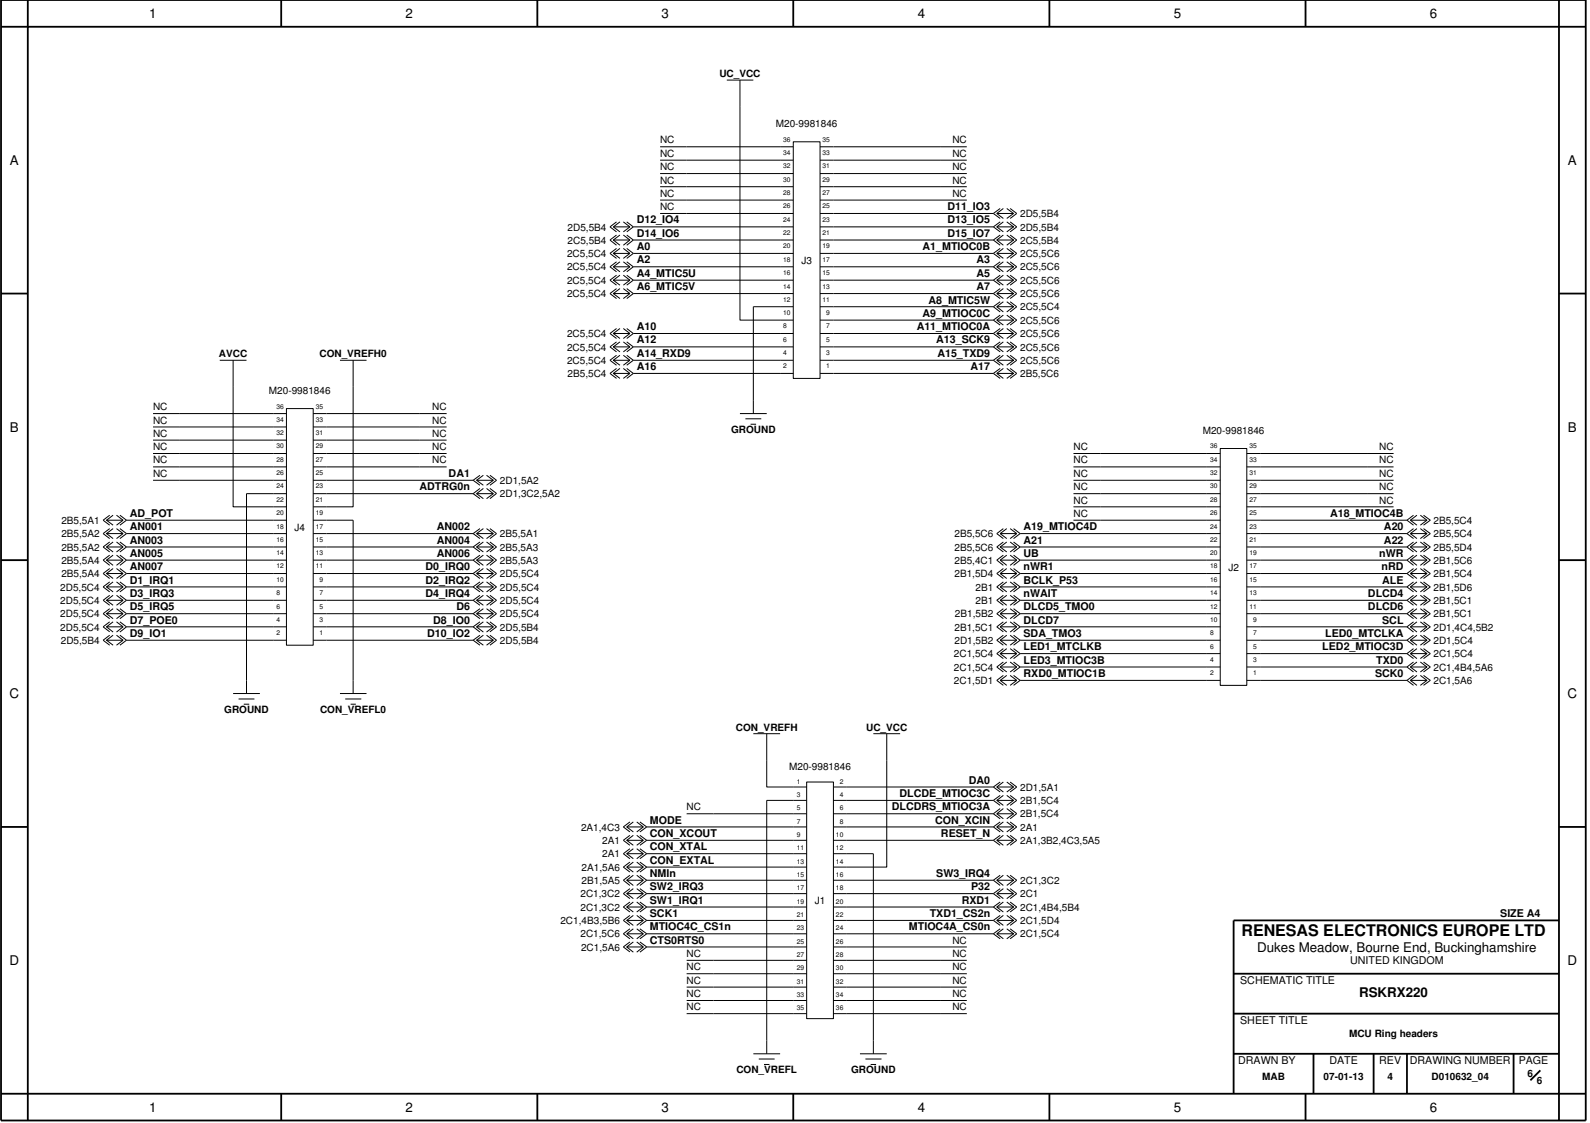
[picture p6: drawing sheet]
<svg xmlns="http://www.w3.org/2000/svg" width="297mm" height="210mm" viewBox="0 0 297 210" stroke-linecap="round" stroke-linejoin="round" font-family="sans-serif">
<defs><g id="words">
<text font-size="3" x="231.7" y="174.7">RENESAS ELECTRONICS EUROPE LTD</text>
<g font-size="2.5">
<text x="27.9" y="3.4">1</text>
<text x="75.7" y="3.4">2</text>
<text x="123.5" y="3.4">3</text>
<text x="171.2" y="3.4">4</text>
<text x="219" y="3.4">5</text>
<text x="266.8" y="3.4">6</text>
<text x="1.9" y="30.8">A</text>
<text x="292.6" y="30.8">A</text>
<text x="1.9" y="80.6">B</text>
<text x="292.6" y="80.6">B</text>
<text x="1.8" y="130.3">C</text>
<text x="292.5" y="130.3">C</text>
<text x="234.6" y="177.6">Dukes Meadow, Bourne End, Buckinghamshire</text>
<text x="1.8" y="180.1">D</text>
<text x="292.5" y="180.1">D</text>
<text x="253.6" y="186.1">RSKRX220</text>
<text x="27.9" y="207.5">1</text>
<text x="75.7" y="207.5">2</text>
<text x="123.5" y="207.5">3</text>
<text x="171.2" y="207.5">4</text>
<text x="219" y="207.5">5</text>
<text x="266.8" y="207.5">6</text>
</g>
<g font-size="2">
<text x="118.8" y="41.7">D12_IO4</text>
<text x="176.8" y="39.2">D11_IO3</text>
<text x="176.8" y="41.7">D13_IO5</text>
<text x="118.8" y="44.2">D14_IO6</text>
<text x="118.8" y="46.7">A0</text>
<text x="172.2" y="46.7">A1_MTIOC0B</text>
<text x="176.8" y="44.2">D15_IO7</text>
<text x="118.8" y="51.6">A4_MTIC5U</text>
<text x="118.8" y="49.1">A2</text>
<text x="182.2" y="51.6">A5</text>
<text x="182.2" y="49.1">A3</text>
<text x="118.8" y="54.1">A6_MTIC5V</text>
<text x="172.2" y="59.1">A9_MTIOC0C</text>
<text x="173.3" y="56.6">A8_MTIC5W</text>
<text x="182.2" y="54.1">A7</text>
<text x="118.8" y="64.1">A12</text>
<text x="118.8" y="61.6">A10</text>
<text x="171" y="61.6">A11_MTIOC0A</text>
<text x="174.7" y="64.1">A13_SCK9</text>
<text x="118.8" y="69.1">A16</text>
<text x="118.8" y="66.6">A14_RXD9</text>
<text x="174.9" y="66.6">A15_TXD9</text>
<text x="181.1" y="69.1">A17</text>
<text x="83.7" y="89">DA1</text>
<text x="78.3" y="91.5">ADTRG0n</text>
<text x="24.2" y="101.4">AN003</text>
<text x="24.2" y="98.9">AN001</text>
<text x="24.2" y="96.4">AD_POT</text>
<text x="81.5" y="98.9">AN002</text>
<text x="81.5" y="101.4">AN004</text>
<text x="191" y="101.4">A21</text>
<text x="191" y="98.9">A19_MTIOC4D</text>
<text x="248.2" y="96.4">A18_MTIOC4B</text>
<text x="258.2" y="98.9">A20</text>
<text x="258.2" y="101.4">A22</text>
<text x="24.2" y="106.4">AN007</text>
<text x="24.2" y="103.9">AN005</text>
<text x="79.4" y="106.4">D0_IRQ0</text>
<text x="81.5" y="103.9">AN006</text>
<text x="191" y="103.9">UB</text>
<text x="191" y="106.4">nWR1</text>
<text x="257.4" y="103.9">nWR</text>
<text x="257.8" y="106.4">nRD</text>
<text x="24.2" y="111.4">D3_IRQ3</text>
<text x="24.2" y="113.9">D5_IRQ5</text>
<text x="24.2" y="108.9">D1_IRQ1</text>
<text x="79.4" y="111.4">D4_IRQ4</text>
<text x="79.4" y="108.9">D2_IRQ2</text>
<text x="85.1" y="113.9">D6</text>
<text x="191" y="113.9">DLCD5_TMO0</text>
<text x="191" y="111.4">nWAIT</text>
<text x="191" y="108.9">BCLK_P53</text>
<text x="255.3" y="111.4">DLCD4</text>
<text x="255.3" y="113.9">DLCD6</text>
<text x="257.9" y="108.9">ALE</text>
<text x="24.2" y="118.9">D9_IO1</text>
<text x="24.2" y="116.4">D7_POE0</text>
<text x="79.7" y="118.9">D10_IO2</text>
<text x="80.8" y="116.4">D8_IO0</text>
<text x="191" y="118.9">SDA_TMO3</text>
<text x="191" y="116.4">DLCD7</text>
<text x="247.3" y="118.9">LED0_MTCLKA</text>
<text x="257.9" y="116.4">SCL</text>
<text x="191" y="123.8">LED3_MTIOC3B</text>
<text x="191" y="121.3">LED1_MTCLKB</text>
<text x="246.7" y="121.3">LED2_MTIOC3D</text>
<text x="256.8" y="123.8">TXD0</text>
<text x="191" y="126.3">RXD0_MTIOC1B</text>
<text x="256.6" y="126.3">SCK0</text>
<text x="167.8" y="148.7">DLCDE_MTIOC3C</text>
<text x="180.8" y="146.2">DA0</text>
<text x="121.3" y="153.7">MODE</text>
<text x="166.4" y="151.2">DLCDRS_MTIOC3A</text>
<text x="174.5" y="153.7">CON_XCIN</text>
<text x="121.3" y="156.2">CON_XCOUT</text>
<text x="121.3" y="161.2">CON_EXTAL</text>
<text x="121.3" y="158.7">CON_XTAL</text>
<text x="175.6" y="156.2">RESET_N</text>
<text x="121.3" y="166.2">SW2_IRQ3</text>
<text x="121.3" y="163.7">NMIn</text>
<text x="174.7" y="163.7">SW3_IRQ4</text>
<text x="181.2" y="166.2">P32</text>
<text x="121.3" y="173.6">MTIOC4C_CS1n</text>
<text x="121.3" y="171.1">SCK1</text>
<text x="121.3" y="168.6">SW1_IRQ1</text>
<text x="169.6" y="173.6">MTIOC4A_CS0n</text>
<text x="173.5" y="171.1">TXD1_CS2n</text>
<text x="179.5" y="168.6">RXD1</text>
<text x="279.9" y="171.1">SIZE A4</text>
<text x="121.3" y="176.1">CTS0RTS0</text>
<text x="251.9" y="179.9">UNITED KINGDOM</text>
<text x="231.4" y="183.6">SCHEMATIC TITLE</text>
<text x="231.4" y="191.1">SHEET TITLE</text>
<text x="231" y="198.6">DRAWN BY</text>
<text x="248.1" y="198.6">DATE</text>
<text x="257.4" y="198.6">REV</text>
<text x="263.1" y="198.6">DRAWING NUMBER</text>
<text x="283.4" y="198.6">PAGE</text>
</g>
<g font-size="1.9">
<text x="134.2" y="14.4">UC_VCC</text>
<text x="144.8" y="23.8">M20-9981846</text>
<text x="123.2" y="29.3">NC</text>
<text x="123.2" y="26.8">NC</text>
<text x="177.7" y="26.8">NC</text>
<text x="177.7" y="29.3">NC</text>
<text x="123.2" y="34.2">NC</text>
<text x="123.2" y="31.8">NC</text>
<text x="177.7" y="31.8">NC</text>
<text x="177.7" y="34.2">NC</text>
<text x="123.2" y="39.2">NC</text>
<text x="123.2" y="36.7">NC</text>
<text x="177.7" y="36.7">NC</text>
<text x="190.4" y="40.5">2D5,5B4</text>
<text x="105.8" y="48">2C5,5C4</text>
<text x="105.9" y="43">2D5,5B4</text>
<text x="105.9" y="45.5">2C5,5B4</text>
<text x="190.4" y="43">2D5,5B4</text>
<text x="190.4" y="48">2C5,5C6</text>
<text x="190.4" y="45.5">2C5,5B4</text>
<text x="105.8" y="50.5">2C5,5C4</text>
<text x="105.8" y="53">2C5,5C4</text>
<text x="149.5" y="49.2">J3</text>
<text x="190.4" y="53">2C5,5C6</text>
<text x="190.4" y="50.5">2C5,5C6</text>
<text x="105.8" y="55.5">2C5,5C4</text>
<text x="190.4" y="55.5">2C5,5C6</text>
<text x="190.4" y="57.9">2C5,5C4</text>
<text x="105.8" y="62.9">2C5,5C4</text>
<text x="105.8" y="65.4">2C5,5C4</text>
<text x="190.4" y="62.9">2C5,5C6</text>
<text x="190.4" y="65.4">2C5,5C6</text>
<text x="190.4" y="60.4">2C5,5C6</text>
<text x="40.9" y="66.6">AVCC</text>
<text x="59.6" y="66.6">CON_VREFH0</text>
<text x="105.8" y="67.9">2C5,5C4</text>
<text x="105.9" y="70.4">2B5,5C4</text>
<text x="190.4" y="67.9">2C5,5C6</text>
<text x="190.4" y="70.4">2B5,5C6</text>
<text x="28.6" y="76.5">NC</text>
<text x="50.2" y="73.6">M20-9981846</text>
<text x="80.6" y="76.5">NC</text>
<text x="28.6" y="84">NC</text>
<text x="28.6" y="81.5">NC</text>
<text x="28.6" y="79">NC</text>
<text x="80.6" y="79">NC</text>
<text x="80.6" y="81.5">NC</text>
<text x="80.6" y="84">NC</text>
<text x="136.4" y="80.8">GROUND</text>
<text x="200.3" y="84">NC</text>
<text x="224.4" y="81">M20-9981846</text>
<text x="257.3" y="84">NC</text>
<text x="28.6" y="89">NC</text>
<text x="28.6" y="86.5">NC</text>
<text x="80.6" y="86.5">NC</text>
<text x="200.3" y="89">NC</text>
<text x="200.3" y="86.5">NC</text>
<text x="257.3" y="89">NC</text>
<text x="257.3" y="86.5">NC</text>
<text x="93.3" y="92.8">2D1,3C2,5A2</text>
<text x="93.3" y="90.3">2D1,5A2</text>
<text x="200.3" y="94">NC</text>
<text x="200.3" y="91.5">NC</text>
<text x="257.3" y="94">NC</text>
<text x="257.3" y="91.5">NC</text>
<text x="11.4" y="97.8">2B5,5A1</text>
<text x="11.4" y="100.3">2B5,5A2</text>
<text x="55" y="99">J4</text>
<text x="93.3" y="100.3">2B5,5A1</text>
<text x="178.1" y="100.3">2B5,5C6</text>
<text x="200.3" y="96.4">NC</text>
<text x="267.5" y="97.8">2B5,5C4</text>
<text x="267.5" y="100.3">2B5,5C4</text>
<text x="11.4" y="102.8">2B5,5A2</text>
<text x="11.4" y="107.7">2B5,5A4</text>
<text x="11.4" y="105.2">2B5,5A4</text>
<text x="93.3" y="105.2">2B5,5A3</text>
<text x="93.3" y="107.7">2D5,5C4</text>
<text x="93.3" y="102.8">2B5,5A3</text>
<text x="178.1" y="105.2">2B5,4C1</text>
<text x="178.1" y="107.7">2B1,5D4</text>
<text x="178.1" y="102.8">2B5,5C6</text>
<text x="229.2" y="106.5">J2</text>
<text x="267.5" y="105.2">2B1,5C6</text>
<text x="267.5" y="107.7">2B1,5C4</text>
<text x="267.5" y="102.8">2B5,5D4</text>
<text x="11.2" y="112.7">2D5,5C4</text>
<text x="11.2" y="110.2">2D5,5C4</text>
<text x="93.3" y="110.2">2D5,5C4</text>
<text x="93.3" y="112.7">2D5,5C4</text>
<text x="182" y="110.2">2B1</text>
<text x="182" y="112.7">2B1</text>
<text x="267.5" y="110.2">2B1,5D6</text>
<text x="267.5" y="112.7">2B1,5C1</text>
<text x="11.2" y="117.7">2D5,5C4</text>
<text x="11.2" y="115.2">2D5,5C4</text>
<text x="93.3" y="115.2">2D5,5C4</text>
<text x="93.3" y="117.7">2D5,5B4</text>
<text x="178.1" y="117.7">2B1,5C1</text>
<text x="178.2" y="115.2">2B1,5B2</text>
<text x="267.5" y="115.2">2B1,5C1</text>
<text x="267.5" y="117.7">2D1,4C4,5B2</text>
<text x="11.3" y="120.2">2D5,5B4</text>
<text x="93.3" y="120.2">2D5,5B4</text>
<text x="178" y="125.1">2C1,5C4</text>
<text x="178" y="122.7">2C1,5C4</text>
<text x="178.1" y="120.2">2D1,5B2</text>
<text x="267.5" y="122.7">2C1,5C4</text>
<text x="267.5" y="125.1">2C1,4B4,5A6</text>
<text x="267.5" y="120.2">2D1,5C4</text>
<text x="178" y="127.6">2C1,5D1</text>
<text x="267.5" y="127.6">2C1,5A6</text>
<text x="41.8" y="133.1">GROUND</text>
<text x="59.7" y="133.1">CON_VREFL0</text>
<text x="137.3" y="136.3">CON_VREFH</text>
<text x="161.6" y="136.3">UC_VCC</text>
<text x="147.3" y="143.7">M20-9981846</text>
<text x="190.4" y="147.5">2D1,5A1</text>
<text x="108.4" y="155">2A1,4C3</text>
<text x="128.1" y="151.2">NC</text>
<text x="190.4" y="152.5">2B1,5C4</text>
<text x="190.4" y="155">2A1</text>
<text x="190.4" y="150">2B1,5C4</text>
<text x="112.4" y="157.5">2A1</text>
<text x="112.4" y="160">2A1</text>
<text x="190.4" y="157.5">2A1,3B2,4C3,5A5</text>
<text x="108.3" y="167.4">2C1,3C2</text>
<text x="108.5" y="164.9">2B1,5A5</text>
<text x="108.5" y="162.5">2A1,5A6</text>
<text x="190.4" y="164.9">2C1,3C2</text>
<text x="190.4" y="167.4">2C1</text>
<text x="104.6" y="172.4">2C1,4B3,5B6</text>
<text x="108.3" y="169.9">2C1,3C2</text>
<text x="152" y="168.7">J1</text>
<text x="190.4" y="172.4">2C1,5D4</text>
<text x="190.4" y="169.9">2C1,4B4,5B4</text>
<text x="108.3" y="174.9">2C1,5C6</text>
<text x="108.4" y="177.4">2C1,5A6</text>
<text x="128.1" y="178.6">NC</text>
<text x="177.7" y="178.6">NC</text>
<text x="177.7" y="176.1">NC</text>
<text x="190.4" y="174.9">2C1,5C4</text>
<text x="128.1" y="181.1">NC</text>
<text x="128.1" y="183.6">NC</text>
<text x="177.7" y="181.1">NC</text>
<text x="177.7" y="183.6">NC</text>
<text x="128.1" y="188.6">NC</text>
<text x="128.1" y="186.1">NC</text>
<text x="177.7" y="188.6">NC</text>
<text x="177.7" y="186.1">NC</text>
<text x="251.7" y="193.5">MCU Ring headers</text>
<text x="137.4" y="200.3">CON_VREFL</text>
<text x="158.8" y="200.3">GROUND</text>
<text x="235.5" y="201.6">MAB</text>
<text x="247" y="201.6">07-01-13</text>
<text x="258.9" y="201.6">4</text>
<text x="267.1" y="201.6">D010632_04</text>
<text x="285" y="201">6</text>
<text x="286.8" y="202.2">6</text>
</g>
<g font-size="1.2">
<text x="146.2" y="28.9">34</text>
<text x="146.2" y="26.4">36</text>
<text x="153.5" y="28.9">33</text>
<text x="153.5" y="26.4">35</text>
<text x="146.2" y="33.9">30</text>
<text x="146.2" y="31.4">32</text>
<text x="153.5" y="31.4">31</text>
<text x="153.5" y="33.9">29</text>
<text x="146.2" y="36.4">28</text>
<text x="146.2" y="41.4">24</text>
<text x="146.2" y="38.9">26</text>
<text x="153.5" y="41.4">23</text>
<text x="153.5" y="38.9">25</text>
<text x="153.5" y="36.4">27</text>
<text x="146.2" y="46.3">20</text>
<text x="146.2" y="43.8">22</text>
<text x="153.5" y="46.3">19</text>
<text x="153.5" y="43.8">21</text>
<text x="146.2" y="53.8">14</text>
<text x="146.2" y="51.3">16</text>
<text x="146.2" y="48.8">18</text>
<text x="153.5" y="53.8">13</text>
<text x="153.5" y="51.3">15</text>
<text x="153.5" y="48.8">17</text>
<text x="146.2" y="58.8">10</text>
<text x="146.2" y="56.3">12</text>
<text x="153.5" y="56.3">11</text>
<text x="154.2" y="58.8">9</text>
<text x="146.2" y="63.8">6</text>
<text x="146.2" y="61.3">8</text>
<text x="154.2" y="63.8">5</text>
<text x="154.2" y="61.3">7</text>
<text x="146.2" y="66.3">4</text>
<text x="146.2" y="68.7">2</text>
<text x="154.2" y="68.7">1</text>
<text x="154.2" y="66.3">3</text>
<text x="51.6" y="76.2">36</text>
<text x="58.9" y="76.2">35</text>
<text x="51.6" y="83.7">30</text>
<text x="51.6" y="81.2">32</text>
<text x="51.6" y="78.7">34</text>
<text x="58.9" y="83.7">29</text>
<text x="58.9" y="81.2">31</text>
<text x="58.9" y="78.7">33</text>
<text x="225.8" y="83.7">36</text>
<text x="233.1" y="83.7">35</text>
<text x="51.6" y="88.7">26</text>
<text x="51.6" y="86.2">28</text>
<text x="58.9" y="88.7">25</text>
<text x="58.9" y="86.2">27</text>
<text x="225.8" y="88.7">32</text>
<text x="225.8" y="86.2">34</text>
<text x="233.1" y="88.7">31</text>
<text x="233.1" y="86.2">33</text>
<text x="51.6" y="93.6">22</text>
<text x="51.6" y="91.1">24</text>
<text x="58.9" y="93.6">21</text>
<text x="58.9" y="91.1">23</text>
<text x="225.8" y="91.1">30</text>
<text x="225.8" y="93.6">28</text>
<text x="233.1" y="93.6">27</text>
<text x="233.1" y="91.1">29</text>
<text x="51.6" y="101.1">16</text>
<text x="51.6" y="98.6">18</text>
<text x="51.6" y="96.1">20</text>
<text x="58.9" y="101.1">15</text>
<text x="58.9" y="98.6">17</text>
<text x="58.9" y="96.1">19</text>
<text x="225.8" y="101.1">22</text>
<text x="225.8" y="98.6">24</text>
<text x="225.8" y="96.1">26</text>
<text x="233.1" y="101.1">21</text>
<text x="233.1" y="98.6">23</text>
<text x="233.1" y="96.1">25</text>
<text x="51.6" y="106.1">12</text>
<text x="51.6" y="103.6">14</text>
<text x="58.9" y="106.1">11</text>
<text x="58.9" y="103.6">13</text>
<text x="225.8" y="106.1">18</text>
<text x="225.8" y="103.6">20</text>
<text x="233.1" y="106.1">17</text>
<text x="233.1" y="103.6">19</text>
<text x="51.6" y="111.1">8</text>
<text x="51.6" y="113.6">6</text>
<text x="51.6" y="108.6">10</text>
<text x="59.6" y="111.1">7</text>
<text x="59.6" y="108.6">9</text>
<text x="59.6" y="113.6">5</text>
<text x="225.8" y="113.6">12</text>
<text x="225.8" y="111.1">14</text>
<text x="225.8" y="108.6">16</text>
<text x="233.1" y="113.6">11</text>
<text x="233.1" y="111.1">13</text>
<text x="233.1" y="108.6">15</text>
<text x="51.6" y="116">4</text>
<text x="51.6" y="118.5">2</text>
<text x="59.6" y="118.5">1</text>
<text x="59.6" y="116">3</text>
<text x="225.8" y="116">10</text>
<text x="225.8" y="118.5">8</text>
<text x="233.8" y="118.5">7</text>
<text x="233.8" y="116">9</text>
<text x="225.8" y="123.5">4</text>
<text x="225.8" y="121">6</text>
<text x="233.8" y="123.5">3</text>
<text x="233.8" y="121">5</text>
<text x="225.8" y="126">2</text>
<text x="233.8" y="126">1</text>
<text x="148.7" y="146.2">1</text>
<text x="148.7" y="148.7">3</text>
<text x="156.7" y="148.7">4</text>
<text x="156.7" y="146.2">2</text>
<text x="148.7" y="151.2">5</text>
<text x="148.7" y="153.7">7</text>
<text x="156.7" y="151.2">6</text>
<text x="156.7" y="153.7">8</text>
<text x="148.7" y="158.7">11</text>
<text x="148.7" y="161.2">13</text>
<text x="148.7" y="156.2">9</text>
<text x="156" y="156.2">10</text>
<text x="156" y="158.7">12</text>
<text x="156" y="161.2">14</text>
<text x="148.7" y="163.7">15</text>
<text x="148.7" y="166.2">17</text>
<text x="156" y="163.7">16</text>
<text x="156" y="166.2">18</text>
<text x="148.7" y="168.6">19</text>
<text x="148.7" y="171.1">21</text>
<text x="148.7" y="173.6">23</text>
<text x="156" y="168.6">20</text>
<text x="156" y="171.1">22</text>
<text x="156" y="173.6">24</text>
<text x="148.7" y="176.1">25</text>
<text x="148.7" y="178.6">27</text>
<text x="156" y="176.1">26</text>
<text x="156" y="178.6">28</text>
<text x="148.7" y="181.1">29</text>
<text x="148.7" y="183.6">31</text>
<text x="156" y="181.1">30</text>
<text x="156" y="183.6">32</text>
<text x="148.7" y="186.1">33</text>
<text x="148.7" y="188.6">35</text>
<text x="156" y="186.1">34</text>
<text x="156" y="188.6">36</text>
</g>
</g></defs>
<g fill="none" stroke="#000" stroke-width=".19">
<path d="M135.6 14.9h5M138.1 14.9v44.8h9.9M123.2 27.4h24.8M123.2 39.8h24.8M123.2 37.3h24.8M123.2 34.8h24.8M123.2 32.4h24.8M123.2 29.9h24.8M148 26.5h5v44.1h-5zM153 27.4h27.4M153 39.8h32.4M153 37.3h27.4"/>
<path d="M153 34.8h27.4M153 32.4h27.4M153 29.9h27.4M185.4 39.8l1.2 1M186 39.8h3.1M186 39.8l1.2 1M186.6 38.9l-1.2 .9M187.2 38.9l-1.2 .9M187.9 38.9l1.2 .9M188.5 38.9l1.2 .9-1.2 1M189.1 39.8l-1.2 1M114.4 52.3h3.1"/>
<path d="M114.4 42.3h3.1M114.4 42.3l1.3 1M114.4 47.3h3.1M114.4 49.8h3.1M114.4 49.8l1.3 .9M114.4 54.8h3.1M114.4 44.8h3.1M115 41.4l-1.2 .9 1.2 1M115 48.9l-1.2 .9 1.2 .9M115 51.4l-1.2 .9 1.2 .9M115 46.4l-1.2 .9 1.2 .9M115 53.8l-1.2 1 1.2 .9"/>
<path d="M115 43.9l-1.2 .9 1.2 1M115.7 51.4l-1.3 .9 1.3 .9M115.7 46.4l-1.3 .9 1.3 .9M115.7 53.8l-1.3 1 1.3 .9M115.7 43.9l-1.3 .9 1.3 1M115.7 41.4l-1.3 .9M115.7 48.9l-1.3 .9M116.3 41.4l1.2 .9M116.3 46.4l1.2 .9M116.3 48.9l1.2 .9M116.3 51.4l1.2 .9M116.3 53.8l1.2 1"/>
<path d="M116.3 43.9l1.2 .9M116.9 41.4l1.3 .9M116.9 48.9l1.3 .9M116.9 51.4l1.3 .9M116.9 46.4l1.3 .9M116.9 53.8l1.3 1M116.9 43.9l1.3 .9M117.5 42.3l-1.2 1M117.5 49.8l-1.2 .9M117.5 52.3l-1.2 .9M117.5 47.3l-1.2 .9M117.5 54.8l-1.2 .9"/>
<path d="M117.5 44.8l-1.2 1M118.2 52.3h29.8M118.2 42.3h29.8M118.2 42.3l-1.3 1M118.2 47.3h29.8M118.2 49.8h29.8M118.2 49.8l-1.3 .9M118.2 52.3l-1.3 .9M118.2 54.8h29.8M118.2 47.3l-1.3 .9M118.2 44.8h29.8M118.2 54.8l-1.3 .9"/>
<path d="M118.2 44.8l-1.3 1M148 57.2h-7.4v20M153 52.3h32.4M153 42.3h32.4M153 47.3h32.4M153 49.8h32.4M153 59.7h32.4M153 57.2h32.4M153 54.8h32.4M153 44.8h32.4M185.4 49.8l1.2 .9M185.4 52.3l1.2 .9"/>
<path d="M185.4 42.3l1.2 1M185.4 47.3l1.2 .9M185.4 59.7l1.2 1M185.4 57.2l1.2 1M185.4 54.8l1.2 .9M185.4 44.8l1.2 1M186 52.3h3.1M186 52.3l1.2 .9M186 42.3h3.1M186 42.3l1.2 1M186 47.3h3.1M186 47.3l1.2 .9"/>
<path d="M186 49.8h3.1M186 59.7h3.1M186 59.7l1.2 1M186 57.2h3.1M186 57.2l1.2 1M186 49.8l1.2 .9M186 54.8h3.1M186 54.8l1.2 .9M186 44.8h3.1M186 44.8l1.2 1M186.6 51.4l-1.2 .9M186.6 41.4l-1.2 .9"/>
<path d="M186.6 46.4l-1.2 .9M186.6 58.8l-1.2 .9M186.6 56.3l-1.2 .9M186.6 48.9l-1.2 .9M186.6 53.8l-1.2 1M186.6 43.9l-1.2 .9M187.2 51.4l-1.2 .9M187.2 41.4l-1.2 .9M187.2 46.4l-1.2 .9M187.2 58.8l-1.2 .9M187.2 56.3l-1.2 .9M187.2 48.9l-1.2 .9"/>
<path d="M187.2 53.8l-1.2 1M187.2 43.9l-1.2 .9M187.9 41.4l1.2 .9-1.2 1M187.9 46.4l1.2 .9-1.2 .9M187.9 58.8l1.2 .9-1.2 1M187.9 56.3l1.2 .9-1.2 1M187.9 48.9l1.2 .9-1.2 .9M187.9 53.8l1.2 1-1.2 .9M187.9 43.9l1.2 .9-1.2 1M187.9 51.4l1.2 .9M188.5 51.4l1.2 .9-1.2 .9M188.5 41.4l1.2 .9-1.2 1"/>
<path d="M188.5 46.4l1.2 .9-1.2 .9M188.5 58.8l1.2 .9-1.2 1M188.5 56.3l1.2 .9-1.2 1M188.5 48.9l1.2 .9-1.2 .9M188.5 53.8l1.2 1-1.2 .9M188.5 43.9l1.2 .9-1.2 1M189.1 52.3l-1.2 .9M28.6 79.7h24.8M28.6 77.2h24.8M41 67.2h5M43.5 67.2v27.4h9.9M53.4 76.2h5v44.2h-5z"/>
<path d="M58.4 79.7h24.9M58.4 77.2h24.9M63.4 67.2h5M65.9 67.2v27.4h-7.5M114.4 62.2h3.1M114.4 69.7h3.1M114.4 67.2h3.1M114.4 64.7h3.1M115 61.3l-1.2 .9 1.2 1M115 68.7l-1.2 1 1.2 .9M115 66.3l-1.2 .9 1.2 1M115 63.8l-1.2 .9 1.2 1"/>
<path d="M115.7 61.3l-1.3 .9 1.3 1M115.7 68.7l-1.3 1 1.3 .9M115.7 66.3l-1.3 .9 1.3 1M115.7 63.8l-1.3 .9 1.3 1M116.3 61.3l1.2 .9M116.3 68.7l1.2 1M116.3 66.3l1.2 .9M116.3 63.8l1.2 .9M116.9 61.3l1.3 .9M116.9 68.7l1.3 1M116.9 66.3l1.3 .9M116.9 63.8l1.3 .9"/>
<path d="M117.5 62.2l-1.2 1M117.5 69.7l-1.2 .9M117.5 67.2l-1.2 1M117.5 64.7l-1.2 1M118.2 62.2h29.8M118.2 62.2l-1.3 1M118.2 69.7h29.8M118.2 69.7l-1.3 .9M118.2 67.2h29.8M118.2 67.2l-1.3 1M118.2 64.7h29.8M118.2 64.7l-1.3 1"/>
<path d="M138.1 77.2h5M139.1 78.1h3M140.1 79.2h1M153 62.2h32.4M153 69.7h32.4M153 67.2h32.4M153 64.7h32.4M185.4 67.2l1.2 1M185.4 62.2l1.2 1M185.4 69.7l1.2 .9M185.4 64.7l1.2 1M186 62.2h3.1"/>
<path d="M186 69.7h3.1M186 67.2h3.1M186 67.2l1.2 1M186 62.2l1.2 1M186 69.7l1.2 .9M186 64.7h3.1M186 64.7l1.2 1M186.6 66.3l-1.2 .9M186.6 61.3l-1.2 .9M186.6 68.7l-1.2 1M186.6 63.8l-1.2 .9M187.2 66.3l-1.2 .9"/>
<path d="M187.2 61.3l-1.2 .9M187.2 68.7l-1.2 1M187.2 63.8l-1.2 .9M187.9 66.3l1.2 .9-1.2 1M187.9 68.7l1.2 1-1.2 .9M187.9 63.8l1.2 .9-1.2 1M187.9 61.3l1.2 .9M188.5 66.3l1.2 .9-1.2 1M188.5 61.3l1.2 .9-1.2 1M188.5 68.7l1.2 1-1.2 .9M188.5 63.8l1.2 .9-1.2 1M189.1 62.2l-1.2 1"/>
<path d="M19.9 97.1h3.1M19.9 99.6h3.1M20.5 96.1l-1.3 1 1.3 .9M20.5 98.6l-1.3 1 1.3 .9M21.1 96.1l-1.2 1 1.2 .9M21.1 98.6l-1.2 1 1.2 .9M21.7 96.1l1.3 1M21.7 98.6l1.3 1M22.4 96.1l1.2 1M22.4 98.6l1.2 1M23 97.1l-1.3 .9M23 99.6l-1.3 .9"/>
<path d="M23.6 97.1h29.8M23.6 97.1l-1.2 .9M23.6 99.6h29.8M23.6 99.6l-1.2 .9M28.6 89.6h24.8M28.6 84.6h24.8M28.6 87.1h24.8M28.6 82.1h24.8M53.4 92.1h-7.4v37.3M58.4 89.6h29.9M58.4 84.6h24.9M58.4 97.1h7.5v32.3"/>
<path d="M58.4 99.6h29.9M58.4 92.1h29.9M58.4 87.1h24.9M58.4 82.1h24.9M88.3 99.6l1.3 .9M88.3 92.1l1.3 .9M88.3 89.6l1.3 1M88.9 89.6h3.2M88.9 99.6h3.2M88.9 99.6l1.3 .9M88.9 92.1h3.2M88.9 92.1l1.3 .9"/>
<path d="M88.9 89.6l1.3 1M89.6 98.6l-1.3 1M89.6 91.1l-1.3 1M89.6 88.7l-1.3 .9M90.2 98.6l-1.3 1M90.2 91.1l-1.3 1M90.2 88.7l-1.3 .9M90.8 98.6l1.3 1M90.8 91.1l1.3 1M90.8 88.7l1.3 .9M91.4 98.6l1.2 1-1.2 .9M91.4 91.1l1.2 1-1.2 .9"/>
<path d="M91.4 88.7l1.2 .9-1.2 1M92.1 99.6l-1.3 .9M92.1 92.1l-1.3 .9M92.1 89.6l-1.3 1M186.6 99.6h3.1M186.6 99.6l1.3 .9M187.2 98.6l-1.2 1 1.2 .9M187.9 98.6l-1.3 1M188.5 98.6l1.2 1M189.1 98.6l1.3 1M189.7 99.6l-1.2 .9M190.4 99.6h37.3"/>
<path d="M190.4 99.6l-1.3 .9M200.3 89.6h27.4M200.3 84.6h27.4M200.3 97.1h27.4M200.3 94.6h27.4M200.3 92.1h27.4M200.3 87.1h27.4M227.7 83.7h4.9v44.2h-4.9zM232.6 89.6h27.4M232.6 84.6h27.4M232.6 97.1h29.9M232.6 94.6h27.4"/>
<path d="M232.6 99.6h29.9M232.6 92.1h27.4M232.6 87.1h27.4M262.5 97.1l1.3 .9M262.5 99.6l1.3 .9M263.2 97.1h3.1M263.2 99.6h3.1M263.2 97.1l1.2 .9M263.2 99.6l1.2 .9M263.8 96.1l-1.3 1M263.8 98.6l-1.3 1M264.4 96.1l-1.2 1"/>
<path d="M264.4 98.6l-1.2 1M265 96.1l1.3 1-1.3 .9M265 98.6l1.3 1-1.3 .9M265.6 98.6l1.3 1-1.3 .9M265.6 96.1l1.3 1-1.3 .9M19.9 119.5h3.1M19.9 109.5h3.1M19.9 112h3.1M19.9 117h3.1M19.9 114.5h3.1M19.9 102.1h3.1M19.9 104.5h3.1"/>
<path d="M19.9 107h3.1M20.5 118.5l-1.3 1 1.3 .9M20.5 116l-1.3 1 1.3 .9M20.5 113.6l-1.3 .9 1.3 .9M20.5 101.1l-1.3 1 1.3 .9M20.5 106.1l-1.3 .9 1.3 .9M20.5 103.6l-1.3 .9 1.3 1M20.5 108.6l-1.3 .9 1.3 .9M20.5 111.1l-1.3 .9 1.3 .9M21.1 118.5l-1.2 1 1.2 .9M21.1 116l-1.2 1 1.2 .9M21.1 113.6l-1.2 .9 1.2 .9"/>
<path d="M21.1 101.1l-1.2 1 1.2 .9M21.1 106.1l-1.2 .9 1.2 .9M21.1 103.6l-1.2 .9 1.2 1M21.1 108.6l-1.2 .9 1.2 .9M21.1 111.1l-1.2 .9 1.2 .9M21.7 118.5l1.3 1M21.7 116l1.3 1M21.7 113.6l1.3 .9M21.7 101.1l1.3 1M21.7 106.1l1.3 .9M21.7 103.6l1.3 .9M21.7 108.6l1.3 .9"/>
<path d="M21.7 111.1l1.3 .9M22.4 118.5l1.2 1M22.4 116l1.2 1M22.4 113.6l1.2 .9M22.4 101.1l1.2 1M22.4 106.1l1.2 .9M22.4 103.6l1.2 .9M22.4 108.6l1.2 .9M22.4 111.1l1.2 .9M23 119.5l-1.3 .9M23 117l-1.3 .9M23 114.5l-1.3 .9"/>
<path d="M23 102.1l-1.3 .9M23 107l-1.3 .9M23 104.5l-1.3 1M23 109.5l-1.3 .9M23 112l-1.3 .9M23.6 119.5h29.8M23.6 119.5l-1.2 .9M23.6 109.5h29.8M23.6 112h29.8M23.6 117h29.8M23.6 117l-1.2 .9M23.6 114.5h29.8"/>
<path d="M23.6 114.5l-1.2 .9M23.6 102.1h29.8M23.6 102.1l-1.2 .9M23.6 104.5h29.8M23.6 107h29.8M23.6 107l-1.2 .9M23.6 104.5l-1.2 1M23.6 109.5l-1.2 .9M23.6 112l-1.2 .9M58.4 119.5h29.9M58.4 109.5h29.9M58.4 112h29.9"/>
<path d="M58.4 117h29.9M58.4 114.5h29.9M58.4 102.1h29.9M58.4 104.5h29.9M58.4 107h29.9M88.3 114.5l1.3 .9M88.3 104.5l1.3 1M88.3 109.5l1.3 .9M88.3 117l1.3 .9M88.3 112l1.3 .9M88.3 119.5l1.3 .9M88.3 107l1.3 .9"/>
<path d="M88.3 102.1l1.3 .9M88.9 119.5h3.2M88.9 109.5h3.2M88.9 112h3.2M88.9 117h3.2M88.9 114.5h3.2M88.9 114.5l1.3 .9M88.9 102.1h3.2M88.9 104.5h3.2M88.9 104.5l1.3 1M88.9 107h3.2M88.9 109.5l1.3 .9"/>
<path d="M88.9 117l1.3 .9M88.9 112l1.3 .9M88.9 119.5l1.3 .9M88.9 107l1.3 .9M88.9 102.1l1.3 .9M89.6 113.6l-1.3 .9M89.6 103.6l-1.3 .9M89.6 108.6l-1.3 .9M89.6 116l-1.3 1M89.6 111.1l-1.3 .9M89.6 118.5l-1.3 1M89.6 106.1l-1.3 .9"/>
<path d="M89.6 101.1l-1.3 1M90.2 113.6l-1.3 .9M90.2 103.6l-1.3 .9M90.2 108.6l-1.3 .9M90.2 116l-1.3 1M90.2 111.1l-1.3 .9M90.2 118.5l-1.3 1M90.2 106.1l-1.3 .9M90.2 101.1l-1.3 1M90.8 101.1l1.3 1-1.3 .9M90.8 113.6l1.3 .9M90.8 103.6l1.3 .9"/>
<path d="M90.8 108.6l1.3 .9M90.8 116l1.3 1M90.8 111.1l1.3 .9M90.8 118.5l1.3 1M90.8 106.1l1.3 .9M91.4 113.6l1.2 .9-1.2 .9M91.4 103.6l1.2 .9-1.2 1M91.4 108.6l1.2 .9-1.2 .9M91.4 116l1.2 1-1.2 .9M91.4 111.1l1.2 .9-1.2 .9M91.4 118.5l1.2 1-1.2 .9M91.4 106.1l1.2 .9-1.2 .9"/>
<path d="M91.4 101.1l1.2 1-1.2 .9M92.1 114.5l-1.3 .9M92.1 104.5l-1.3 1M92.1 109.5l-1.3 .9M92.1 117l-1.3 .9M92.1 112l-1.3 .9M92.1 119.5l-1.3 .9M92.1 107l-1.3 .9M186.6 119.5h3.1M186.6 109.5h3.1M186.6 109.5l1.3 .9M186.6 112h3.1"/>
<path d="M186.6 117h3.1M186.6 114.5h3.1M186.6 119.5l1.3 .9M186.6 102.1h3.1M186.6 104.5h3.1M186.6 107h3.1M186.6 114.5l1.3 .9M186.6 104.5l1.3 1M186.6 112l1.3 .9M186.6 117l1.3 .9M186.6 107l1.3 .9M187.2 108.6l-1.2 .9 1.2 .9"/>
<path d="M187.2 118.5l-1.2 1 1.2 .9M187.2 113.6l-1.2 .9 1.2 .9M187.2 103.6l-1.2 .9 1.2 1M187.2 111.1l-1.2 .9 1.2 .9M187.2 116l-1.2 1 1.2 .9M187.2 101.1l-1.2 1 1.2 .9M187.2 106.1l-1.2 .9 1.2 .9M187.9 101.1l-1.3 1 1.3 .9M187.9 108.6l-1.3 .9M187.9 118.5l-1.3 1M187.9 113.6l-1.3 .9M187.9 103.6l-1.3 .9"/>
<path d="M187.9 111.1l-1.3 .9M187.9 116l-1.3 1M187.9 106.1l-1.3 .9M188.5 108.6l1.2 .9M188.5 118.5l1.2 1M188.5 113.6l1.2 .9M188.5 103.6l1.2 .9M188.5 111.1l1.2 .9M188.5 116l1.2 1M188.5 101.1l1.2 1M188.5 106.1l1.2 .9M189.1 108.6l1.3 .9"/>
<path d="M189.1 118.5l1.3 1M189.1 113.6l1.3 .9M189.1 103.6l1.3 .9M189.1 111.1l1.3 .9M189.1 116l1.3 1M189.1 101.1l1.3 1M189.1 106.1l1.3 .9M189.7 109.5l-1.2 .9M189.7 119.5l-1.2 .9M189.7 114.5l-1.2 .9M189.7 104.5l-1.2 1M189.7 112l-1.2 .9"/>
<path d="M189.7 117l-1.2 .9M189.7 102.1l-1.2 .9M189.7 107l-1.2 .9M190.4 119.5h37.3M190.4 109.5h37.3M190.4 109.5l-1.3 .9M190.4 112h37.3M190.4 117h37.3M190.4 114.5h37.3M190.4 119.5l-1.3 .9M190.4 102.1h37.3M190.4 104.5h37.3"/>
<path d="M190.4 107h37.3M190.4 114.5l-1.3 .9M190.4 104.5l-1.3 1M190.4 112l-1.3 .9M190.4 117l-1.3 .9M190.4 102.1l-1.3 .9M190.4 107l-1.3 .9M232.6 119.5h29.9M232.6 109.5h29.9M232.6 112h29.9M232.6 117h29.9M232.6 114.5h29.9"/>
<path d="M232.6 102.1h29.9M232.6 104.5h29.9M232.6 107h29.9M262.5 109.5l1.3 .9M262.5 112l1.3 .9M262.5 104.5l1.3 1M262.5 107l1.3 .9M262.5 114.5l1.3 .9M262.5 117l1.3 .9M262.5 119.5l1.3 .9M262.5 102.1l1.3 .9M263.2 119.5h3.1"/>
<path d="M263.2 109.5h3.1M263.2 109.5l1.2 .9M263.2 112h3.1M263.2 112l1.2 .9M263.2 117h3.1M263.2 114.5h3.1M263.2 102.1h3.1M263.2 104.5h3.1M263.2 104.5l1.2 1M263.2 107h3.1M263.2 107l1.2 .9M263.2 114.5l1.2 .9"/>
<path d="M263.2 117l1.2 .9M263.2 119.5l1.2 .9M263.2 102.1l1.2 .9M263.8 108.6l-1.3 .9M263.8 111.1l-1.3 .9M263.8 103.6l-1.3 .9M263.8 106.1l-1.3 .9M263.8 113.6l-1.3 .9M263.8 116l-1.3 1M263.8 118.5l-1.3 1M263.8 101.1l-1.3 1M264.4 108.6l-1.2 .9"/>
<path d="M264.4 111.1l-1.2 .9M264.4 103.6l-1.2 .9M264.4 106.1l-1.2 .9M264.4 113.6l-1.2 .9M264.4 116l-1.2 1M264.4 118.5l-1.2 1M264.4 101.1l-1.2 1M265 108.6l1.3 .9-1.3 .9M265 111.1l1.3 .9-1.3 .9M265 103.6l1.3 .9-1.3 1M265 106.1l1.3 .9-1.3 .9M265 113.6l1.3 .9-1.3 .9"/>
<path d="M265 116l1.3 1-1.3 .9M265 118.5l1.3 1-1.3 .9M265 101.1l1.3 1-1.3 .9M265.6 108.6l1.3 .9-1.3 .9M265.6 111.1l1.3 .9-1.3 .9M265.6 103.6l1.3 .9-1.3 1M265.6 101.1l1.3 1-1.3 .9M265.6 106.1l1.3 .9-1.3 .9M265.6 113.6l1.3 .9-1.3 .9M265.6 118.5l1.3 1-1.3 .9M265.6 116l1.3 1-1.3 .9M43.5 129.4h5"/>
<path d="M44.5 130.4h3M45.5 131.4h1M63.4 129.4h5M64.4 130.4h3M65.4 131.4h1M140.6 136.9h5M143.1 136.9v10h7.4M163 136.9h5M165.5 136.9v24.9h-10M186.6 124.5h3.1M186.6 124.5l1.3 .9M186.6 127h3.1"/>
<path d="M186.6 127l1.3 .9M186.6 122h3.1M187.2 123.5l-1.2 1 1.2 .9M187.2 126l-1.2 1 1.2 .9M187.2 121l-1.2 1 1.2 .9M187.9 121l-1.3 1 1.3 .9M187.9 123.5l-1.3 1M187.9 126l-1.3 1M188.5 123.5l1.2 1M188.5 126l1.2 1M188.5 121l1.2 1M189.1 123.5l1.3 1"/>
<path d="M189.1 126l1.3 1M189.1 121l1.3 1M189.7 124.5l-1.2 .9M189.7 127l-1.2 .9M189.7 122l-1.2 .9M190.4 124.5h37.3M190.4 124.5l-1.3 .9M190.4 127h37.3M190.4 127l-1.3 .9M190.4 122h37.3M190.4 122l-1.3 .9M232.6 124.5h29.9"/>
<path d="M232.6 127h29.9M232.6 122h29.9M262.5 122l1.3 .9M262.5 127l1.3 .9M262.5 124.5l1.3 .9M263.2 124.5h3.1M263.2 127h3.1M263.2 122h3.1M263.2 122l1.2 .9M263.2 127l1.2 .9M263.2 124.5l1.2 .9M263.8 121l-1.3 1"/>
<path d="M263.8 126l-1.3 1M263.8 123.5l-1.3 1M264.4 121l-1.2 1M264.4 126l-1.2 1M264.4 123.5l-1.2 1M265 121l1.3 1-1.3 .9M265 126l1.3 1-1.3 .9M265 123.5l1.3 1-1.3 .9M265.6 121l1.3 1-1.3 .9M265.6 126l1.3 1-1.3 .9M265.6 123.5l1.3 1-1.3 .9M116.9 154.3h3.1"/>
<path d="M116.9 154.3l1.3 .9M116.9 159.3h3.1M116.9 156.8h3.1M117.5 153.4l-1.2 .9 1.2 .9M117.5 155.9l-1.2 .9 1.2 .9M117.5 158.4l-1.2 .9 1.2 .9M118.2 155.9l-1.3 .9 1.3 .9M118.2 158.4l-1.3 .9 1.3 .9M118.2 153.4l-1.3 .9M118.8 153.4l1.2 .9M118.8 155.9l1.2 .9M118.8 158.4l1.2 .9"/>
<path d="M119.4 153.4l1.3 .9M119.4 155.9l1.3 .9M119.4 158.4l1.3 .9M120 154.3l-1.2 .9M120 156.8l-1.2 .9M120 159.3l-1.2 .9M120.7 154.3h29.8M120.7 154.3l-1.3 .9M120.7 159.3h29.8M120.7 156.8h29.8M120.7 156.8l-1.3 .9M120.7 159.3l-1.3 .9"/>
<path d="M128.1 151.8h22.4M150.5 145.9h5v44.2h-5zM150.5 149.4h-7.4v47.2M155.5 151.8h29.9M155.5 154.3h29.9M155.5 146.9h29.9M155.5 159.3h7.5v37.3M155.5 156.8h29.9M155.5 149.4h29.9M185.4 151.8l1.2 1M185.4 146.9l1.2 .9M185.4 154.3l1.2 .9"/>
<path d="M185.4 156.8l1.2 .9M185.4 149.4l1.2 .9M186 151.8h3.1M186 151.8l1.2 1M186 154.3h3.1M186 146.9h3.1M186 146.9l1.2 .9M186 156.8h3.1M186 149.4h3.1M186 154.3l1.2 .9M186 156.8l1.2 .9M186 149.4l1.2 .9"/>
<path d="M186.6 150.9l-1.2 .9M186.6 145.9l-1.2 1M186.6 153.4l-1.2 .9M186.6 155.9l-1.2 .9M186.6 148.4l-1.2 1M187.2 150.9l-1.2 .9M187.2 145.9l-1.2 1M187.2 153.4l-1.2 .9M187.2 155.9l-1.2 .9M187.2 148.4l-1.2 1M187.9 153.4l1.2 .9-1.2 .9M187.9 150.9l1.2 .9"/>
<path d="M187.9 145.9l1.2 1M187.9 155.9l1.2 .9M187.9 148.4l1.2 1M188.5 150.9l1.2 .9-1.2 1M188.5 145.9l1.2 1-1.2 .9M188.5 153.4l1.2 .9-1.2 .9M188.5 155.9l1.2 .9-1.2 .9M188.5 148.4l1.2 1-1.2 .9M189.1 151.8l-1.2 1M189.1 146.9l-1.2 .9M189.1 156.8l-1.2 .9M189.1 149.4l-1.2 .9"/>
<path d="M116.9 176.7h3.1M116.9 169.2h3.1M116.9 174.2h3.1M116.9 171.7h3.1M116.9 166.8h3.1M116.9 164.3h3.1M116.9 161.8h3.1M116.9 174.2l1.3 1M116.9 161.8l1.3 .9M117.5 175.8l-1.2 .9 1.2 .9M117.5 173.3l-1.2 .9 1.2 1M117.5 165.8l-1.2 1 1.2 .9"/>
<path d="M117.5 168.3l-1.2 .9 1.2 1M117.5 170.8l-1.2 .9 1.2 1M117.5 160.9l-1.2 .9 1.2 .9M117.5 163.3l-1.2 1 1.2 .9M118.2 175.8l-1.3 .9 1.3 1M118.2 165.8l-1.3 1 1.3 .9M118.2 168.3l-1.3 .9 1.3 1M118.2 170.8l-1.3 .9 1.3 1M118.2 163.3l-1.3 1 1.3 .9M118.2 173.3l-1.3 .9M118.2 160.9l-1.3 .9M118.8 175.8l1.2 .9"/>
<path d="M118.8 173.3l1.2 .9M118.8 165.8l1.2 1M118.8 168.3l1.2 .9M118.8 170.8l1.2 .9M118.8 160.9l1.2 .9M118.8 163.3l1.2 1M119.4 175.8l1.3 .9M119.4 173.3l1.3 .9M119.4 165.8l1.3 1M119.4 168.3l1.3 .9M119.4 170.8l1.3 .9M119.4 160.9l1.3 .9"/>
<path d="M119.4 163.3l1.3 1M120 176.7l-1.2 1M120 174.2l-1.2 1M120 166.8l-1.2 .9M120 169.2l-1.2 1M120 171.7l-1.2 1M120 161.8l-1.2 .9M120 164.3l-1.2 .9M120.7 176.7h29.8M120.7 176.7l-1.3 1M120.7 169.2h29.8M120.7 174.2h29.8"/>
<path d="M120.7 171.7h29.8M120.7 166.8h29.8M120.7 164.3h29.8M120.7 161.8h29.8M120.7 174.2l-1.3 1M120.7 166.8l-1.3 .9M120.7 169.2l-1.3 1M120.7 171.7l-1.3 1M120.7 161.8l-1.3 .9M120.7 164.3l-1.3 .9M128.1 179.2h22.4M155.5 179.2h24.9"/>
<path d="M155.5 176.7h24.9M155.5 169.2h29.9M155.5 174.2h29.9M155.5 171.7h29.9M155.5 166.8h29.9M155.5 164.3h29.9M185.4 169.2l1.2 1M185.4 171.7l1.2 1M185.4 164.3l1.2 .9M185.4 174.2l1.2 1M185.4 166.8l1.2 .9M186 169.2h3.1"/>
<path d="M186 169.2l1.2 1M186 174.2h3.1M186 171.7h3.1M186 166.8h3.1M186 164.3h3.1M186 171.7l1.2 1M186 164.3l1.2 .9M186 174.2l1.2 1M186 166.8l1.2 .9M186.6 168.3l-1.2 .9M186.6 170.8l-1.2 .9M186.6 163.3l-1.2 1"/>
<path d="M186.6 173.3l-1.2 .9M186.6 165.8l-1.2 1M187.2 168.3l-1.2 .9M187.2 170.8l-1.2 .9M187.2 163.3l-1.2 1M187.2 173.3l-1.2 .9M187.2 165.8l-1.2 1M187.9 168.3l1.2 .9-1.2 1M187.9 170.8l1.2 .9-1.2 1M187.9 163.3l1.2 1-1.2 .9M187.9 173.3l1.2 .9-1.2 1M187.9 165.8l1.2 1"/>
<path d="M188.5 168.3l1.2 .9-1.2 1M188.5 170.8l1.2 .9-1.2 1M188.5 163.3l1.2 1-1.2 .9M188.5 173.3l1.2 .9-1.2 1M188.5 165.8l1.2 1-1.2 .9M189.1 166.8l-1.2 .9M128.1 181.7h22.4M128.1 189.1h22.4M128.1 184.2h22.4M128.1 186.7h22.4M140.6 196.6h5M141.6 197.6h2.9"/>
<path d="M142.6 198.6h1M155.5 181.7h24.9M155.5 189.1h24.9M155.5 184.2h24.9M155.5 186.7h24.9M160.5 196.6h5M161.5 197.6h3M162.5 198.6h1"/>
</g>
<g fill="none" stroke="#000" stroke-width=".34">
<path d="M.2 0h295.7v209.1h-295.7zM5.2 0v5h-5M52.5 0v5M100.3 0v5M148 0v5M195.8 0v5M243.6 0v5M290.9 0v5M290.9 5h-285.7v199.1M290.9 5v199.1h-285.7M290.9 5h5M.2 54.8h5"/>
<path d="M290.9 54.8h5M.2 104.5h5M290.9 104.5h5M.2 154.3h5M290.9 154.3h5M290.9 171.7h-60.7v32.4M230.2 196.6h60.7M230.2 189.1h60.7M230.2 181.7h60.7M245.1 196.6v7.5M256.3 196.6v7.5M262.5 196.6v7.5"/>
<path d="M282.4 196.6v7.5M287.4 199.7l-1.8 1.9M.2 204.1h5M5.2 204.1v5M52.5 204.1v5M100.3 204.1v5M148 204.1v5M195.8 204.1v5M243.6 204.1v5M295.9 204.1h-5v5"/>
</g>
<use href="#words"/>
</svg>
